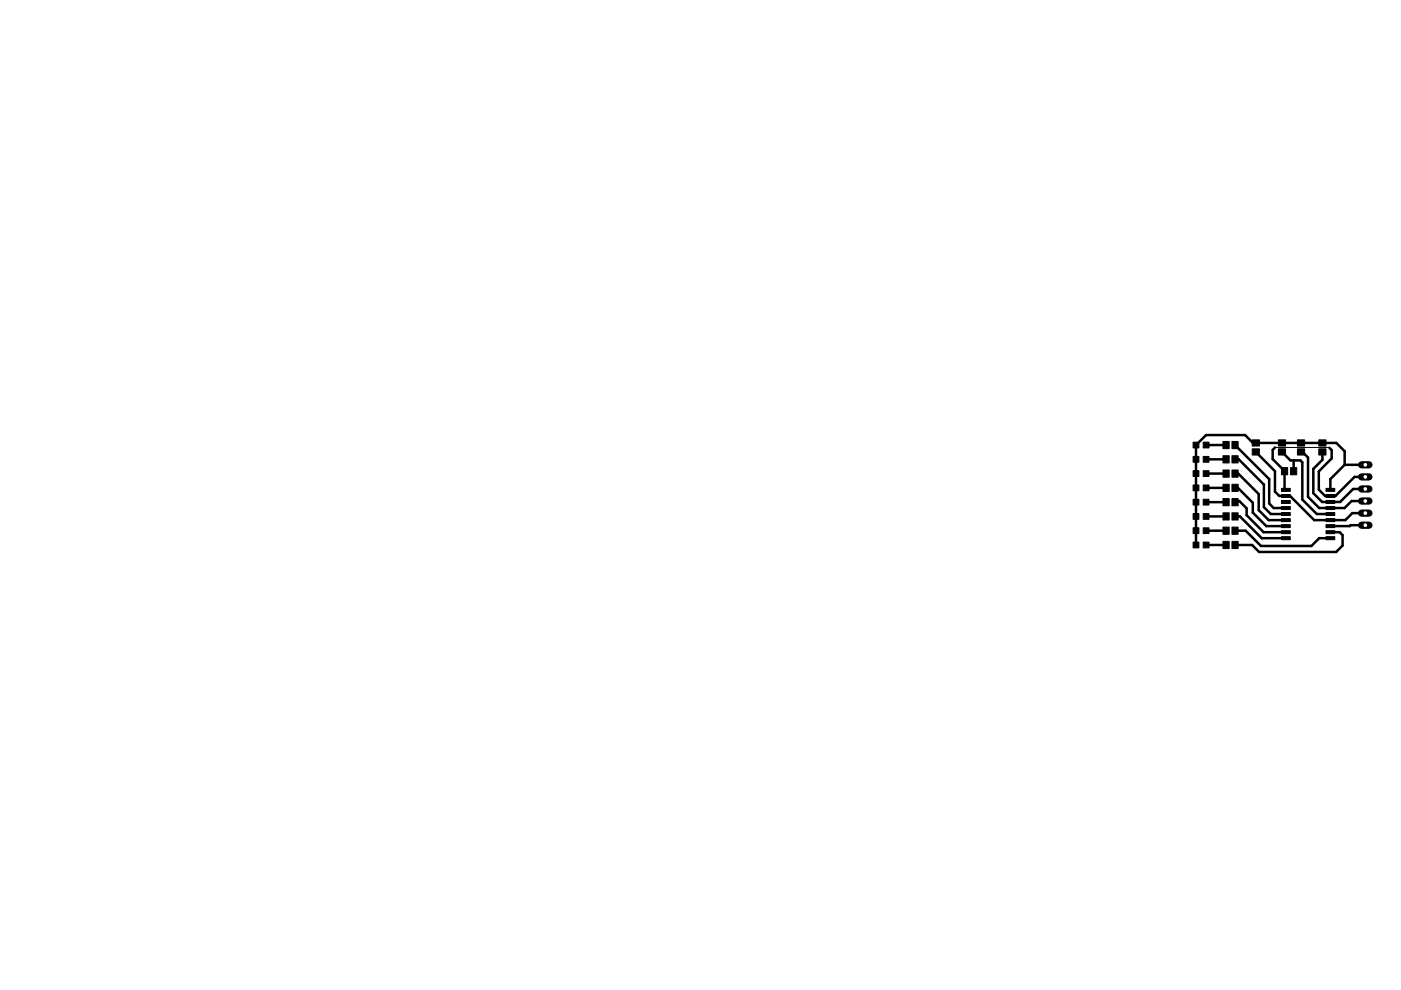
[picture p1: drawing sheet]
<svg xmlns="http://www.w3.org/2000/svg" width="297mm" height="210mm" viewBox="0 0 297 210" stroke-linecap="round" stroke-linejoin="round" font-family="sans-serif">
<g fill="#000" stroke="#000" stroke-width=".21">
<path d="M253 99.8h1.2v1.2h-1.2zM253 96.8h1.2v1.2h-1.2zM253 93.7h1.2v1.3h-1.2zM255.1 99.8h1.2v1.2h-1.2zM255.1 96.8h1.2v1.2h-1.2zM255.1 93.7h1.2v1.3h-1.2zM259.3 99.7h1.3v1.5h-1.3zM259.3 96.6h1.3v1.5h-1.3zM259.3 93.6h1.3v1.5h-1.3zM261.2 99.7h1.3v1.5h-1.3zM261.2 96.6h1.3v1.5h-1.3zM261.2 93.6h1.3v1.5h-1.3z"/>
<path d="M265.5 95.2h1.5v1.3h-1.5zM265.5 93.3h1.5v1.3h-1.5zM271 95.2h1.6v1.3h-1.6zM271 93.3h1.6v1.3h-1.6zM271.7 99.1h1.3v1.6h-1.3zM273.6 99.1h1.3v1.6h-1.3zM275.1 95.2h1.5v1.3h-1.5zM275.1 93.3h1.5v1.3h-1.5zM279.6 95.2h1.5v1.3h-1.5zM279.6 93.3h1.5v1.3h-1.5zM253 114.9h1.2v1.3h-1.2zM253 111.9h1.2v1.2h-1.2z"/>
<path d="M253 108.9h1.2v1.2h-1.2zM253 105.9h1.2v1.2h-1.2zM253 102.8h1.2v1.3h-1.2zM255.1 114.9h1.2v1.3h-1.2zM255.1 111.9h1.2v1.2h-1.2zM255.1 108.9h1.2v1.2h-1.2zM255.1 105.9h1.2v1.2h-1.2zM255.1 102.8h1.2v1.3h-1.2zM259.3 114.8h1.3v1.5h-1.3zM259.3 111.8h1.3v1.5h-1.3zM259.3 108.7h1.3v1.6h-1.3zM259.3 105.7h1.3v1.5h-1.3z"/>
<path d="M259.3 102.7h1.3v1.5h-1.3zM261.2 114.8h1.3v1.5h-1.3zM261.2 111.8h1.3v1.5h-1.3zM261.2 108.7h1.3v1.6h-1.3zM261.2 105.7h1.3v1.5h-1.3zM261.2 102.7h1.3v1.5h-1.3zM271.7 113.8h1.9v.6h-1.9zM271.7 112.5h1.9v.7h-1.9zM271.7 111.2h1.9v.7h-1.9zM271.7 110h1.9v.6h-1.9zM271.7 108.7h1.9v.6h-1.9zM271.7 107.4h1.9v.6h-1.9z"/>
<path d="M271.7 106.1h1.9v.6h-1.9zM271.7 104.8h1.9v.7h-1.9zM271.7 103.5h1.9v.7h-1.9zM281.1 103.5h1.9v.7h-1.9zM281.1 104.8h1.9v.7h-1.9zM281.1 106.1h1.9v.6h-1.9zM281.1 107.4h1.9v.6h-1.9zM281.1 108.7h1.9v.6h-1.9zM281.1 110h1.9v.6h-1.9zM281.1 111.2h1.9v.7h-1.9zM281.1 112.5h1.9v.7h-1.9zM281.1 113.8h1.9v.6h-1.9z"/>
</g>
<g fill="none" stroke="#000" stroke-width=".53">
<path d="M255.7 97.4h4.2M255.7 94.4h4.2M261.9 97.4h.7l5.4 5.3v4.8l1.4 1.5h3.2M261.9 94.4l7.2 7.2v5.1l.9 1h2.6M266.3 95.8l4 4.1v4.3l.9 1h2.3l5.1 5.1h6.6l1.5-1.5h2.8M270.3 94.9l-.5 .5v1.9l2.6 2.6v3.9M271.8 95.8l1.8 1.8h2.1l.4 .4v7.9l3.1 3.1h2.9M274.3 97.6v2.3M275.8 95.8h.3l1.2 1.2v8.3l2.4 2.4h5.4l1.5-1.5h2.9M280.4 95.8v1.7l-2 1.9v5.2l1.9 1.8h3.8l2.8-2.7h2.6M281.9 95l.4 .4v1.8l-2.7 2.7v3.9l1.3 1.4h2.2l4.1-4.1h2.3M285.1 98.6v-2.9l-1.8-1.8h-17.7l-1.6-1.7h-8.3l-2.1 2.2v21.1"/>
<path d="M285.1 98.6h4.4M285.1 98.6l-3 3v2.3M255.7 115.5h4.2M255.7 112.5h4.2M255.7 109.5h4.2M255.7 106.5h4.2M255.7 103.4h4.2M255.7 100.4h4.2M261.9 112.5h2.2l3.3 3.3h10.6l1.7-1.7h2.4M261.9 109.5h1l4.6 4.6h5.1M261.9 103.4h.6l3.1 3.2v2.1l2.9 2.8h4.1M261.9 100.4h.6l4.4 4.4v3.4l2.1 2.1h3.6"/>
<path d="M261.9 106.5l.2-.3h.7l1.5 1.6v1.4l3.6 3.6h4.7M272.4 103.8v.1M272.4 103.8l.2 .1M282.1 112.8h1.9l.6 .7v2.2l-1.3 1.3h-16.3l-1.5-1.5h-3.6M289.5 111.4l-7.4 .1"/>
</g>
<path d="M281.8 94.9l.1 .1" fill="none" stroke="#000" stroke-width=".28"/>
<path d="M270.3 94.9h11.5" fill="none" stroke="#000" stroke-width=".21"/>
<path d="M288.7 111.4h1.5" fill="none" stroke="#000" stroke-width="1.5"/>
<circle cx="289.5" cy="111.4" r=".51" fill="#fff" stroke="#000" stroke-width=".21"/>
<path d="M288.7 108.8h1.5" fill="none" stroke="#000" stroke-width="1.5"/>
<circle cx="289.5" cy="108.8" r=".51" fill="#fff" stroke="#000" stroke-width=".21"/>
<path d="M288.7 106.2h1.5" fill="none" stroke="#000" stroke-width="1.5"/>
<circle cx="289.5" cy="106.2" r=".51" fill="#fff" stroke="#000" stroke-width=".21"/>
<path d="M288.7 103.7h1.5" fill="none" stroke="#000" stroke-width="1.5"/>
<circle cx="289.5" cy="103.7" r=".51" fill="#fff" stroke="#000" stroke-width=".21"/>
<path d="M288.7 101.1h1.5" fill="none" stroke="#000" stroke-width="1.5"/>
<circle cx="289.5" cy="101.1" r=".51" fill="#fff" stroke="#000" stroke-width=".21"/>
<path d="M288.7 98.6h1.5" fill="none" stroke="#000" stroke-width="1.5"/>
<circle cx="289.5" cy="98.6" r=".51" fill="#fff" stroke="#000" stroke-width=".21"/>
</svg>
